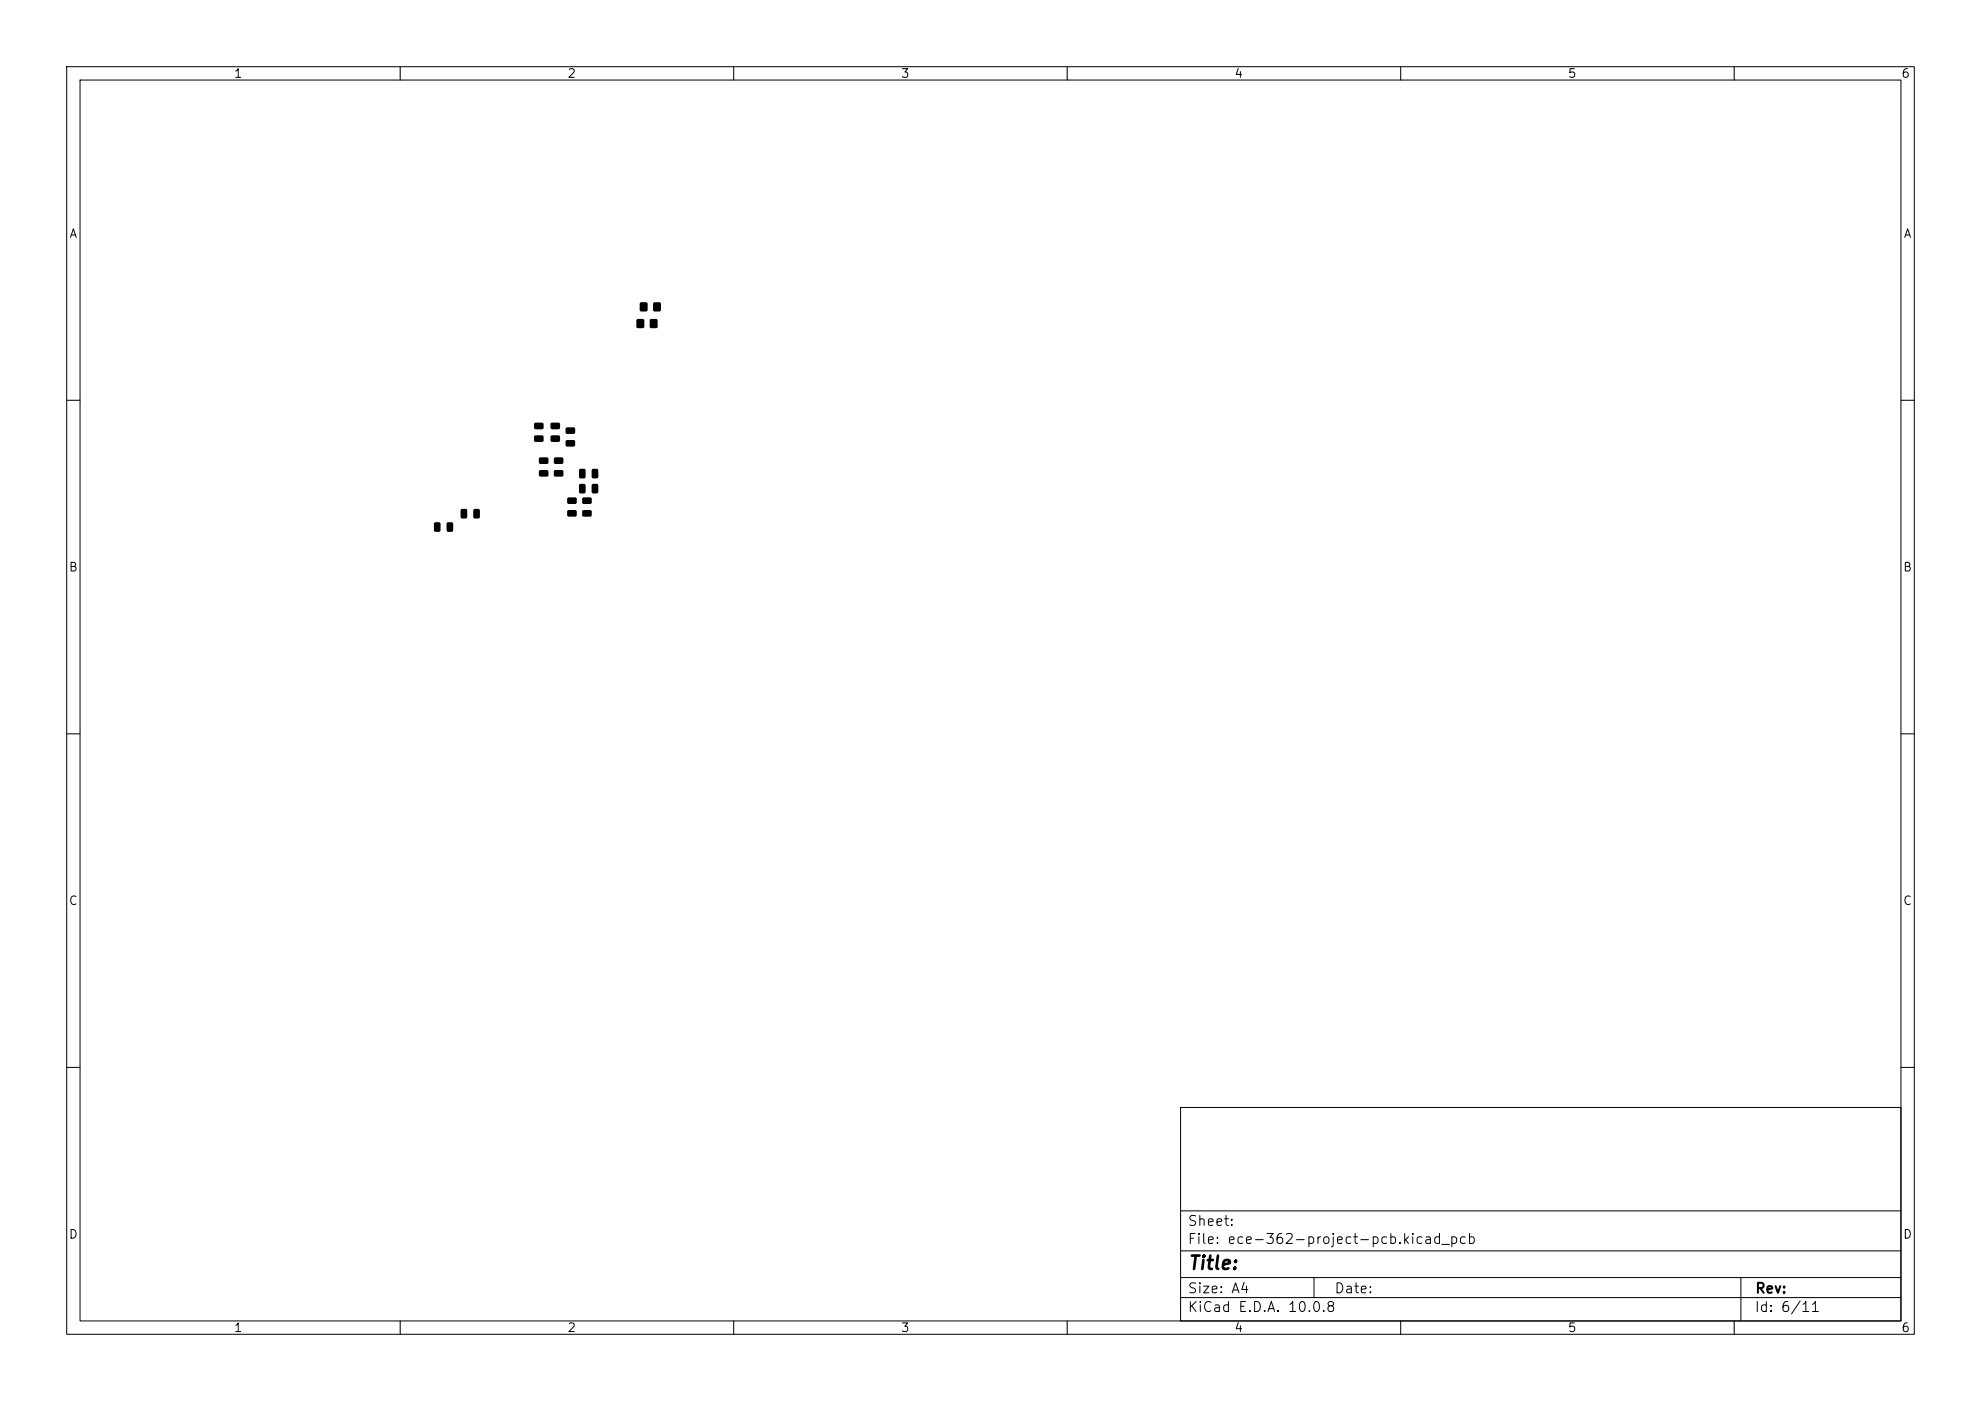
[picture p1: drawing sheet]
<svg xmlns="http://www.w3.org/2000/svg" width="297mm" height="210mm" viewBox="0 0 297 210" stroke-linecap="round" stroke-linejoin="round" font-family="sans-serif">
<defs><g id="words">
<text font-size="2" x="178" y="190.8">Title:</text>
<g font-size="1.5">
<text x="178" y="184.1">Sheet:</text>
<text x="178" y="186.8">File: ece-362-project-pcb.kicad_pcb</text>
<text x="178" y="197">KiCad E.D.A. 10.0.8</text>
<text x="178" y="194.2">Size: A4</text>
<text x="200" y="194.2">Date:</text>
<text x="263" y="197">Id: 6/11</text>
<text x="263" y="194.2">Rev:</text>
</g>
<g font-size="1.3">
<text x="35" y="12">1</text>
<text x="85" y="12">2</text>
<text x="135" y="12">3</text>
<text x="185" y="12">4</text>
<text x="235" y="12">5</text>
<text x="285" y="12">6</text>
<text x="10.3" y="36">A</text>
<text x="285.3" y="36">A</text>
<text x="10.2" y="86">B</text>
<text x="285.2" y="86">B</text>
<text x="10.2" y="136">C</text>
<text x="285.2" y="136">C</text>
<text x="10.2" y="186">D</text>
<text x="285.2" y="186">D</text>
<text x="35" y="200">1</text>
<text x="85" y="200">2</text>
<text x="135" y="200">3</text>
<text x="185" y="200">4</text>
<text x="235" y="200">5</text>
<text x="285" y="200">6</text>
</g>
</g></defs>
<g fill="none" stroke="#000" stroke-width=".15">
<path d="M10 10h277v190h-277zM12 12h273v186h-273zM60 10v2M110 10v2M160 10v2M210 10v2M260 10v2M10 60h2M285 60h2M10 110h2M285 110h2M10 160h2"/>
<path d="M177 166h108v32h-108zM285 160h2M60 198v2M110 198v2M160 198v2M177 194.5h108M177 191.5h108M177 187.5h108M177 181.5h108M197 191.5v3M210 198v2M260 198v2"/>
<path d="M261 191.5v6.5"/>
</g>
<g fill="#000">
<path d="M95.5 47.9h1v1.2h-1zM96 45.4h1v1.2h-1zM97.5 47.9h1v1.2h-1zM98 45.4h1v1.2h-1zM65.1 78.3h.7l.2 .1 .1 1.1-.2 .2h-.6l-.2-.1zM67 78.3h.7l.2 .1v1.1l-.1 .2h-.6l-.2-.1zM69.1 76.3h.7l.2 .1v1.1l-.1 .2h-.6l-.2-.1zM71 76.3h.7l.2 .1v1.1l-.1 .2h-.6l-.2-.1zM80.1 65.3h1.3l.1 .2v.6l-.2 .2-1.1-.1-.1-.2zM80.1 63.4h1.3l.1 .2v.6l-.2 .2-1.1-.1-.1-.2zM80.9 68.6h1.2l.1 .2v.6l-.2 .2-1.1-.1-.1-.2zM80.9 70.5h1.2l.1 .2v.6l-.2 .2-1.1-.1-.1-.2z"/>
<path d="M82.6 65.3h1.2l.2 .2v.6l-.3 .2-1-.1-.2-.2zM82.6 63.4h1.2l.2 .2v.6l-.3 .2-1-.1-.2-.2zM83.1 68.6h1.2l.2 .2v.6l-.3 .2-1-.1-.2-.2zM83.1 70.5h1.2l.2 .2v.6l-.3 .2-1-.1-.2-.2zM84.9 66h1.2l.1 .2v.6l-.2 .2-1.1-.1-.1-.2zM84.9 64.1h1.2l.1 .2v.6l-.2 .2-1.1-.1-.1-.2zM85.1 76.5h1.2l.2 .2v.6l-.3 .2-1-.1-.2-.2zM85.1 74.6h1.2l.2 .2v.6l-.3 .2-1-.1-.2-.2zM87.3 76.5h1.3l.1 .2v.6l-.2 .2-1.1-.1-.1-.2zM87.3 74.6h1.3l.1 .2v.6l-.2 .2-1.1-.1-.1-.2zM86.9 70.3h.6l.3 .1v1.1l-.2 .2h-.6l-.2-.1zM86.9 72.6l.6-.1 .3 .2v1l-.2 .3h-.6l-.2-.2z"/>
<path d="M88.8 70.3h.6l.3 .1v1.1l-.2 .2h-.6l-.2-.1zM88.8 72.6l.6-.1 .3 .2v1l-.2 .3h-.6l-.2-.2z"/>
</g>
<use href="#words"/>
</svg>
